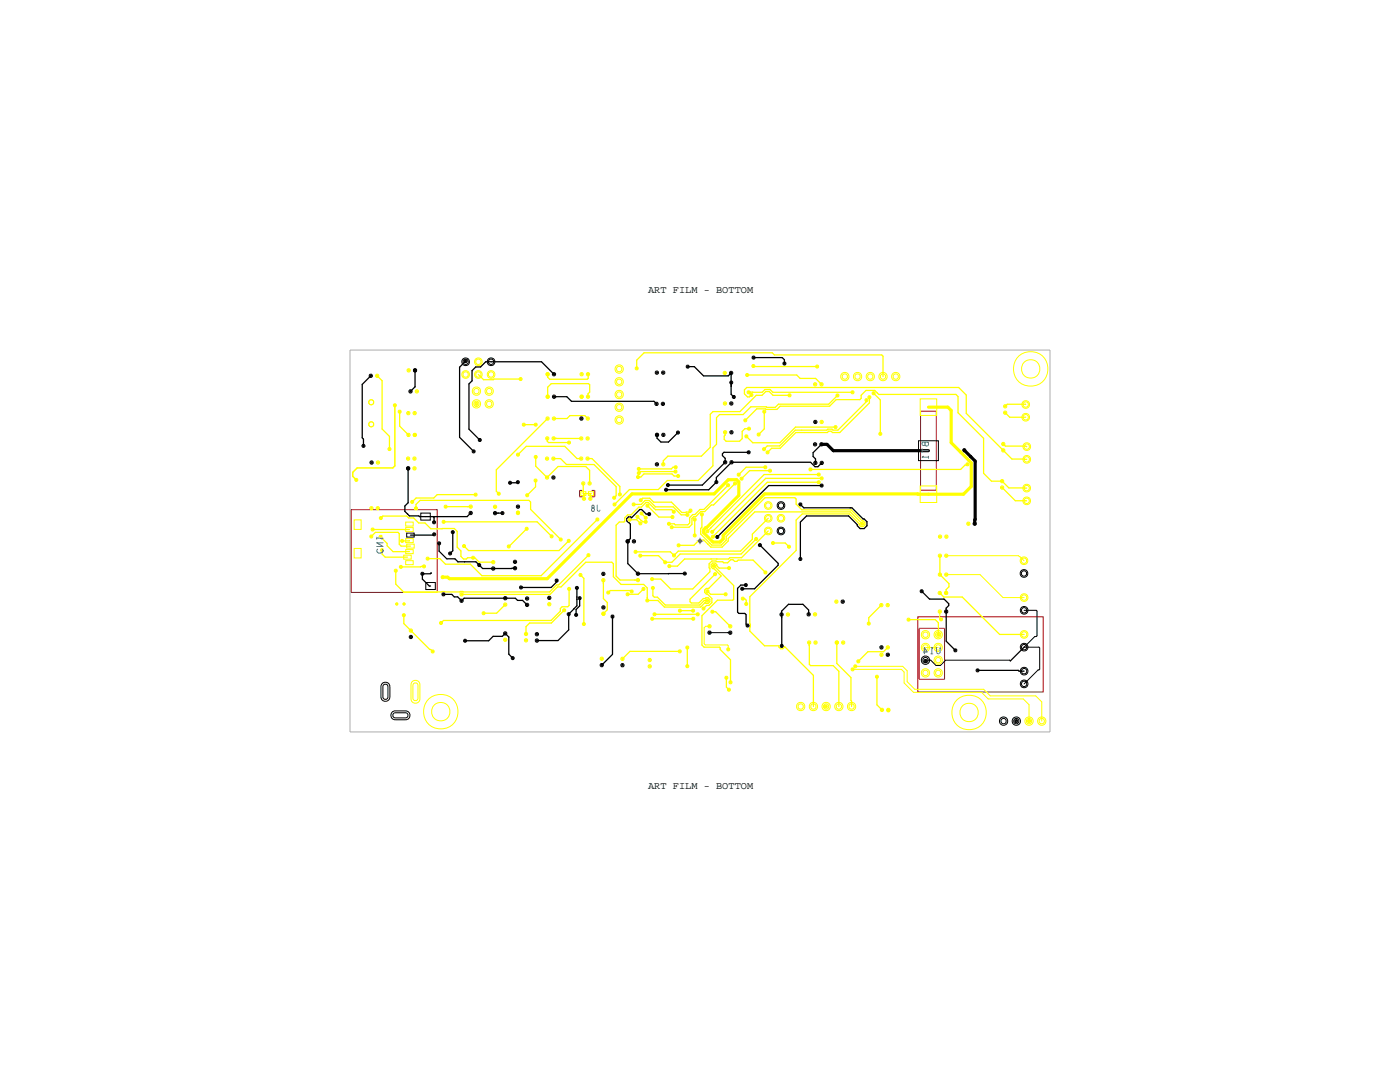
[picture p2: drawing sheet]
<svg xmlns="http://www.w3.org/2000/svg" width="279mm" height="216mm" viewBox="0 0 279 216" stroke-linecap="round" stroke-linejoin="round" font-family="sans-serif">
<defs><g id="words">
<g font-size="2.2" fill="#0097b7">
<text x="184" y="88.2" transform="rotate(90 184 88.2)">BT1</text>
<text x="119.9" y="100.8" transform="rotate(-180 119.9 100.8)">J8</text>
<text x="76.5" y="110.5" transform="rotate(-90 76.5 110.5)">CN1</text>
<text x="187.7" y="129.2" transform="rotate(-180 187.7 129.2)">U14</text>
</g>
<g font-size="2.1">
<text x="129.3" y="58.4">ART FILM - BOTTOM</text>
<text x="129.3" y="157.5">ART FILM - BOTTOM</text>
</g>
</g></defs>
<!-- layer: Board Outline -->
<path d="M69.8 69.8h139.7zM69.8 69.8v76.2zM209.5 69.8v76.2zM69.8 146h139.7z" fill="none" stroke="#acacac" stroke-width=".2"/>
<!-- layer: Components -->
<g fill="none" stroke="#a90512" stroke-width=".2">
<path d="M115.7 97.9h.6zM115.7 97.9v1.2zM115.7 99.1h.6zM118.1 97.9h.6zM118.1 99.1h.6zM118.7 97.9v1.2zM183.7 97.8h3.2zM183.7 82.1h3.2zM183.7 82.1v15.7zM186.9 82.1v15.7zM70.1 101.7h17.1v16.5h-17.1zM183.2 123.1h25v15h-25z"/>
<path d="M183.4 125.4h5.1zM183.4 125.4v10.1zM183.4 135.5h5.1zM188.5 125.4v10.1z"/>
</g>
<!-- layer: Nets -->
<g fill="none" stroke="#ff0" stroke-width=".2">
<path d="M75 74.8l.3-.1 .2 .1v.4l-.2 .1-.3-.1zM75.1 74.9l.2-.1 .1 .3h-.1zM81.3 73.7l.3-.1 .2 .1v.4l-.2 .1-.3-.1zM81.4 73.8l.2-.1 .1 .3-.1 .1zM82.9 77.9l.3-.1 .2 .1v.4l-.2 .1-.3-.1zM83.1 78l.1-.1 .1 .3h-.1zM103.7 75.4h.4v.4h-.4zM103.8 75.6l.1-.1 .1 .2-.1 .1zM109 74.4l.3-.1 .2 .1v.5l-.2 .1-.3-.1zM109.1 78.9l.2-.1 .3 .1v.5l-.3 .1-.2-.1zM109.1 74.5h.4v.4h-.4zM109.1 74.6l.2-.1 .1 .3h-.1z"/>
<path d="M109.2 74.6l.1-.1 .1 .2-.1 .1zM109.2 79.1l.1-.1 .1 .2-.1 .1zM115.8 74.4l.3-.1 .2 .1v.5l-.2 .1-.3-.1zM115.8 78.9l.3-.1 .2 .1v.5l-.2 .1-.3-.1zM115.9 79.1l.2-.1 .1 .2-.1 .1zM115.9 74.6l.2-.1 .1 .2-.1 .1zM117.1 78.9l.2-.1 .3 .1v.5l-.3 .1-.2-.1zM117.1 74.4l.2-.1 .3 .1v.5l-.3 .1-.2-.1zM117.2 79.1l.1-.1 .2 .2-.2 .1zM117.2 74.6l.1-.1 .2 .2-.2 .1zM126.8 73.3h.5v.4h-.5zM126.9 73.4l.2-.1 .1 .3-.1 .1z"/>
<path d="M144.4 74.2l.2-.1 .3 .1v.4l-.3 .1-.2-.1zM144.5 74.3h.1l.2 .2-.2 .1zM148.9 74.6h.4v.4h-.4zM149 74.7h.1l.2 .2-.2 .1zM149.2 78.1h.4v.4h-.4zM149.2 78.2l.2-.1 .1 .3h-.1zM149.7 78.6h.5v.4h-.5zM149.8 78.7l.2-.1 .1 .3-.1 .1zM150.1 72.8h.5v.4h-.5zM150.2 73l.1-.1 .2 .2-.2 .1zM157.3 78.7h.5v.4h-.5zM157.4 78.8l.2-.1 .1 .3h-.1z"/>
<path d="M162.4 76.5l.3-.1 .2 .1v.4l-.2 .1-.3-.1zM162.5 76.6l.2-.1 .1 .3h-.1zM162.9 72.9h.4v.4h-.4zM162.9 73.1l.2-.1 .1 .2-.1 .1zM163.7 76.5l.3-.1 .2 .1v.4l-.2 .1-.3-.1zM163.8 76.6l.2-.1 .1 .3h-.1zM166.9 78.7h.5v.4h-.5zM167 78.8l.1-.1 .2 .3-.2 .1zM169.9 78.1h.5v.4h-.5zM170 78.2l.1-.1 .2 .3h-.2zM172.7 79.6h.5v.5h-.5zM172.8 79.8l.1-.1 .2 .2-.2 .1z"/>
<path d="M173.3 79.1h.4v.4h-.4zM173.4 79.2l.1-.1 .2 .2-.2 .1zM174.1 78.3h.5v.4h-.5zM174.2 78.4l.1-.1 .2 .2-.2 .1zM183.6 79.6h3.3v3.3h-3.3zM70.9 95.5h.4v.5h-.4zM71 95.7l.1-.1 .2 .2-.2 .1zM75.2 92.1l.2-.1 .3 .1v.4l-.3 .1-.2-.1zM75.3 92.2l.1-.1 .2 .3h-.2zM77.5 89.4h.5v.4h-.5zM77.6 89.5l.1-.1 .2 .3-.2 .1zM78.6 80.7h.4v.4h-.4z"/>
<path d="M78.7 80.8l.1-.1 .2 .2-.2 .1zM79.5 81.9h.5v.5h-.5zM79.6 82.1l.2-.1 .1 .2-.1 .1zM81.2 91.3l.2-.1 .3 .1v.4l-.3 .1-.2-.1zM81.2 82.2l.3-.1 .2 .1v.5l-.2 .1-.3-.1zM81.3 86.6l.2-.1 .3 .1v.4l-.3 .1-.2-.1zM81.3 91.4h.1l.2 .2-.2 .1zM81.3 82.4l.2-.1 .1 .2-.1 .1zM81.4 86.7l.1-.1 .2 .3h-.2zM82 99.9h.5v.5h-.5zM82.5 91.3l.2-.1 .3 .1v.4l-.3 .1-.2-.1zM82.5 93.2l.2-.1 .3 .1v.5l-.3 .1-.2-.1z"/>
<path d="M82.5 82.2l.3-.1 .2 .1v.5l-.2 .1-.3-.1zM82.5 86.6h.5v.4h-.5zM82.6 91.4h.1l.2 .2-.2 .1zM82.6 93.4l.1-.1 .2 .2-.2 .1zM82.6 82.4l.2-.1 .1 .2-.1 .1zM82.6 86.7l.2-.1 .1 .3-.1 .1zM82.7 86.7l.1-.1 .1 .3h-.1zM94.7 98.5h.4v.4h-.4zM94.8 98.6l.1-.1 .2 .3-.2 .1zM94.9 80.4h.4v.4h-.4zM94.9 80.5l.2-.1 .1 .3-.1 .1zM99.3 98.3h.5v.4h-.5z"/>
<path d="M99.4 98.4l.1-.1 .2 .3-.2 .1zM103.1 90.5h.5v.4h-.5zM103.2 90.6h.2l.1 .2-.1 .1zM104.3 84.5h.5v.4h-.5zM104.4 84.7l.1-.1 .2 .2-.2 .1zM105 98.6h.4v.4h-.4zM105.1 98.7h.1l.2 .2-.2 .1zM106.7 95.7h.4v.4h-.4zM106.7 84.5h.4v.4h-.4zM106.7 91h.4v.4h-.4zM106.7 95.8l.2-.1 .1 .3h-.1zM106.8 84.7l.1-.1 .2 .2-.2 .1z"/>
<path d="M106.8 91.1l.1-.1 .2 .3h-.2zM108.9 91.3l.3-.1 .2 .1v.4l-.2 .1-.3-.1zM108.9 95.1l.3-.1 .2 .1v.4l-.2 .1-.3-.1zM109 87.3l.2-.2 .3 .2v.4l-.3 .1-.2-.1zM109 83.3l.3-.1 .2 .1v.4l-.2 .1-.3-.1zM109 91.4h.2l.1 .2-.1 .1zM109 95.2l.2-.1 .1 .3h-.1zM109.1 87.4l.1-.1 .2 .3h-.2zM109.1 83.4h.2l.1 .2-.1 .1zM110.2 91.3l.2-.1 .3 .1v.4l-.3 .1-.2-.1zM110.2 87.3l.3-.2 .2 .2v.4l-.2 .1-.3-.1zM110.3 83.3l.2-.1 .3 .1v.4l-.3 .1-.2-.1z"/>
<path d="M110.3 91.4h.1l.2 .2-.2 .1zM110.4 87.4l.1-.1 .1 .3h-.1zM110.4 83.4h.1l.2 .2-.2 .1zM113.3 88.1h.5v.4h-.5zM113.4 88.2l.2-.1 .1 .3-.1 .1zM115.7 91.3l.3-.1 .2 .1v.4l-.2 .1-.3-.1zM115.8 87.3l.2-.1 .2 .1v.4l-.2 .1-.2-.1zM115.9 91.4h.1l.1 .2-.1 .1zM115.9 87.4l.1-.1 .1 .3h-.1zM115.9 98.1h1v.8h-1zM116.2 96.2l.2-.1 .2 .1v.5l-.2 .1-.2-.1zM116.3 96.4l.1-.1 .1 .2-.1 .1z"/>
<path d="M116.3 99.3l.2-.1 .3 .1v.4l-.3 .1-.2-.1zM116.4 99.4h.1l.2 .2-.2 .1zM117 91.3l.3-.1 .2 .1v.4l-.2 .1-.3-.1zM117 87.3l.3-.1 .2 .1v.4l-.2 .1-.3-.1zM117.1 83.3l.2-.1 .3 .1v.4l-.3 .1-.2-.1zM117.1 91.4h.2l.1 .2-.1 .1zM117.1 87.4l.2-.1 .1 .3h-.1zM117.2 83.4h.1l.1 .2-.1 .1zM117.4 96.2l.3-.1 .2 .1v.5l-.2 .1-.3-.1zM117.4 98.1h1v.8h-1zM117.5 96.4l.2-.1 .1 .2-.1 .1zM117.6 99.3l.2-.1 .3 .1v.4l-.3 .1-.2-.1z"/>
<path d="M117.7 99.4h.1l.1 .2-.1 .1zM122.3 99.1h.5v.4h-.5zM122.4 99.2h.2l.1 .2-.1 .1zM123.5 98.4h.4v.5h-.4zM123.6 98.6l.1-.1 .2 .2-.2 .1zM127.1 95h.5v.4h-.5zM127.2 95.1l.1-.1 .2 .3-.2 .1zM127.3 93.4h.4v.4h-.4zM127.3 94.2h.4v.4h-.4zM127.3 93.5l.2-.1 .1 .2-.1 .1zM127.3 94.3l.2-.1 .1 .3-.1 .1zM127.6 99.6h.5v.4h-.5z"/>
<path d="M127.7 99.7l.2-.1 .1 .3-.1 .1zM132.1 92.4l.3-.1 .2 .1v.5l-.2 .1-.3-.1zM132.2 92.6l.2-.1 .1 .2-.1 .1zM134.6 93.9h.4v.4h-.4zM134.6 93h.5v.4h-.5zM134.7 94l.1-.1 .2 .3-.2 .1zM134.7 93.2l.1-.1 .2 .2-.2 .1zM135.1 94.8h.5v.4h-.5zM135.2 94.9l.1-.1 .2 .3-.2 .1zM144.4 80.3l.3-.1 .2 .1v.4l-.2 .1-.3-.1zM144.5 86l.2-.1 .3 .1v.5l-.3 .1-.2-.1zM144.5 80.4h.2l.1 .2-.1 .1z"/>
<path d="M144.6 86.2l.1-.1 .1 .2-.1 .1zM145.1 96.6h.4v.4h-.4zM145.2 96.7h.1l.2 .2-.2 .1zM146.5 96.3h.4v.4h-.4zM146.6 96.4l.1-.1 .1 .2-.1 .1zM147.2 94.5h.5v.4h-.5zM147.3 94.6l.1-.1 .2 .3-.2 .1zM147.8 95.3h.4v.4h-.4zM147.9 95.4l.1-.1 .1 .3-.1 .1zM148.5 83.7h.5v.4h-.5zM148.6 83.8l.1-.1 .2 .3h-.2zM148.7 86.9h.5v.4h-.5z"/>
<path d="M148.8 87l.2-.1 .1 .3h-.1zM149.3 85.3h.4v.5h-.4zM149.3 85.5l.2-.1 .1 .2-.1 .1zM151.2 86.5h.4v.4h-.4zM151.3 86.6l.1-.1 .1 .3-.1 .1zM152.2 89.4h.5v.4h-.5zM152.3 81.9h.5v.4h-.5zM152.3 89.5h.2l.1 .2-.1 .1zM152.4 82.1l.1-.1 .2 .2-.2 .1zM152.5 93h.5v.4h-.5zM152.6 93.2l.1-.1 .2 .2-.2 .1zM153 90.1h.4v.4h-.4z"/>
<path d="M153 90.2l.2-.1 .1 .2-.1 .1zM153.4 93.7h.5v.4h-.5zM153.5 93.8h.2l.1 .2-.1 .1zM161.5 93.5h.5v.4h-.5zM161.6 93.6l.1-.1 .2 .2-.2 .1zM163.2 96h.4v.4h-.4zM163.2 94.5h.4v.4h-.4zM163.3 96.1h.1l.1 .2-.1 .1zM163.3 94.6l.1-.1 .1 .3-.1 .1zM163.7 84l.3-.1 .2 .1v.4l-.2 .1-.3-.1zM163.8 95.2h.4v.5h-.4zM163.8 95.4l.2-.1 .1 .2-.1 .1z"/>
<path d="M163.8 84.1l.2-.1 .1 .3h-.1zM166.5 85h.5v.4h-.5zM166.6 85.1h.2l.1 .2-.1 .1zM175.5 86.4h.4v.4h-.4zM175.5 86.5l.2-.1 .1 .2-.1 .1zM183.6 97h3.3v3.3h-3.3zM192.9 92.4h.4v.5h-.4zM192.9 92.6l.2-.1 .1 .2-.1 .1zM199.7 95.8l.3-.1 .2 .1v.4l-.2 .1-.3-.1zM199.7 97.1l.3-.1 .2 .1v.4l-.2 .1-.3-.1zM199.9 95.9h.1l.1 .2-.1 .1zM199.9 97.2l.1-.1 .1 .3h-.1z"/>
<path d="M200 88.4l.2-.1 .3 .1v.4l-.3 .1-.2-.1zM200 89.6l.2-.1 .3 .1v.5l-.3 .1-.2-.1zM200.1 88.5l.1-.1 .2 .3h-.2zM200.1 89.8l.1-.1 .2 .2-.2 .1zM200.4 80.8l.2-.1 .3 .1v.5l-.3 .1-.2-.1zM200.4 82.1l.2-.1 .3 .1v.5l-.3 .1-.2-.1zM200.5 81l.1-.1 .1 .3h-.1zM200.5 82.3l.1-.1 .1 .2-.1 .1zM204.8 99.9h.1M204.8 99.9h.1zM70.7 109.4h1.4v1.9h-1.4zM70.7 103.7h1.4v1.9h-1.4z"/>
<path d="M73.9 106.8h.4v.5h-.4zM73.9 101.2l.2-.1 .3 .1v.4l-.3 .1-.2-.1zM74 107l.1-.1 .1 .2-.1 .1zM74 101.3h.1l.2 .2-.2 .1zM74.1 105.4h.5v.5h-.5zM74.2 105.6l.2-.1 .1 .2-.1 .1zM75.1 101.2l.3-.1 .2 .1v.4l-.2 .1-.3-.1zM75.3 101.3h.1l.1 .2-.1 .1zM75.8 103.2h.4v.4h-.4zM75.9 103.3l.1-.1 .1 .3h-.1zM78.8 113.7h.4v.4h-.4zM78.8 113.8l.2-.1 .1 .3h-.1z"/>
<path d="M79.8 112.9h.4v.4h-.4zM79.9 113h.1l.2 .2-.2 .1zM80 107.7h.5v.4h-.5zM80.1 107.9l.2-.1 .1 .2-.1 .1zM80.6 110.8h1.5v.8h-1.5zM81 104.2h1.5v.8h-1.5zM81 111.9h1.5v.8h-1.5zM81 109.7h1.5v.8h-1.5zM81 105.3h1.5v.8h-1.5zM81 107.5h1.5v.8h-1.5zM81.2 108.6h1.5v.8h-1.5zM82.1 100.1l.2-.1 .1 .2-.1 .1z"/>
<path d="M82.8 101.2h.4v.4h-.4zM82.9 101.3h.1l.2 .2-.2 .1zM84.4 112.8h.4v.4h-.4zM84.5 112.9h.1l.2 .2-.2 .1zM85.1 111.3h.5v.4h-.5zM85.2 111.4l.1-.1 .2 .2-.2 .1zM88.1 115h.5v.4h-.5zM88.2 115.1l.1-.1 .2 .2-.2 .1zM88.3 103.9h.5v.4h-.5zM88.4 104h.1l.2 .2-.2 .1zM88.7 100.9h.5v.4h-.5zM88.8 101l.1-.1 .2 .3-.2 .1z"/>
<path d="M91.9 118.4l.2-.1 .3 .1v.4l-.3 .1-.2-.1zM92 118.5h.1l.1 .2-.1 .1zM92.4 108.8h.4v.4h-.4zM92.5 108.9l.1-.1 .2 .2-.2 .1zM93.7 100.9l.2-.1 .3 .1v.4l-.3 .1-.2-.1zM93.8 101l.1-.1 .2 .3h-.2zM94.2 111.1h.4v.4h-.4zM94.3 111.2l.1-.1 .2 .3-.2 .1zM98.2 111.9l.2-.1 .3 .1v.5l-.3 .1-.2-.1zM98.3 112.1l.1-.1 .2 .2-.2 .1zM98.6 100.9l.2-.1 .2 .1v.5l-.2 .1-.2-.1zM98.7 101.1l.1-.1 .1 .2-.1 .1z"/>
<path d="M101.3 108.8h.5v.4h-.5zM101.4 109l.1-.1 .2 .2-.2 .1zM103.1 102.1l.3-.1 .2 .1v.5l-.2 .1-.3-.1zM103.1 102.1h.5v.4h-.5zM103.2 102.2l.2-.1 .1 .2-.1 .1zM103.2 102.3l.2-.1 .1 .2-.1 .1zM104.9 105.3h.4v.4h-.4zM105 105.4l.1-.1 .2 .3-.2 .1zM109.9 106.8h.4v.4h-.4zM109.9 106.9h.2l.1 .2-.1 .1zM111.7 107.4h.4v.5h-.4zM111.8 107.6l.1-.1 .2 .2-.2 .1z"/>
<path d="M113.3 107.7h.4v.4h-.4zM113.3 117.3h.5v.4h-.5zM113.4 107.8h.1l.2 .2-.2 .1zM113.4 117.4l.2-.1 .1 .3-.1 .1zM115.6 114.5h.5v.4h-.5zM115.7 114.6h.1l.2 .2-.2 .1zM117.2 110.6h.5v.4h-.5zM117.3 110.7l.1-.1 .2 .3h-.2zM119 103.4h.4v.5h-.4zM119.1 103.6l.1-.1 .2 .2-.2 .1zM120.2 115.6l.2-.2 .3 .2v.4l-.3 .1-.2-.1zM120.3 115.7l.1-.1 .1 .3h-.1z"/>
<path d="M121.2 118h.4v.4h-.4zM121.2 118.2l.2-.1 .1 .2-.1 .1zM122.4 100.5h.5v.4h-.5zM122.5 100.6l.1-.1 .2 .2-.2 .1zM125 118.4h.5v.4h-.5zM125.1 118.5l.2-.1 .1 .3h-.1zM125.4 103.5h.5v.4h-.5zM125.5 103.6l.1-.1 .2 .3-.2 .1zM125.8 117.8h.5v.4h-.5zM125.9 117.9h.2l.1 .2-.1 .1zM126.2 100.4h.5v.5h-.5zM126.3 100.6l.2-.1 .1 .2-.1 .1z"/>
<path d="M126.6 109.9h.5v.4h-.5zM126.7 110h.1l.2 .2-.2 .1zM127 102.9h.4v.4h-.4zM127.1 115.5l.2-.1 .3 .1v.5l-.3 .1-.2-.1zM127.1 103h.1l.2 .2-.2 .1zM127.2 115.7l.1-.1 .1 .2-.1 .1zM127.6 110.7h.4v.4h-.4zM127.6 104.2h.4v.4h-.4zM127.6 110.8l.2-.1 .1 .3h-.1zM127.7 104.3h.1l.1 .2-.1 .1zM127.8 102.2h.5v.5h-.5zM127.9 102.4l.1-.1 .2 .2-.2 .1z"/>
<path d="M128.2 117.3h.5v.4h-.5zM128.3 117.4h.1l.2 .2-.2 .1zM128.6 103.9h.5v.4h-.5zM128.6 103.1h.5v.4h-.5zM128.7 104h.2l.1 .2-.1 .1zM128.7 103.2l.2-.1 .1 .3-.1 .1zM128.9 119.6h.5v.4h-.5zM129 100.7h.4v.4h-.4zM129 119.7h.2l.1 .2-.1 .1zM129.1 100.8l.1-.1 .2 .3-.2 .1zM129.9 115.3h.5v.5h-.5zM130 115.5l.1-.1 .2 .2-.2 .1z"/>
<path d="M130.1 117.1h.4v.4h-.4zM130.1 117.2h.2l.1 .2-.1 .1zM132.5 112h.5v.4h-.5zM132.6 112.1l.1-.1 .2 .3-.2 .1zM133.3 104.3h.4v.4h-.4zM133.4 112.8h.4v.4h-.4zM133.4 104.4h.1l.1 .2-.1 .1zM133.4 112.9l.2-.1 .1 .2-.1 .1zM133.8 105h.5v.4h-.5zM133.9 105.1l.2-.1 .1 .3-.1 .1zM134 103h.4v.4h-.4zM134.1 103.1l.1-.1 .1 .3h-.1z"/>
<path d="M134.2 101.9h.5v.4h-.5zM134.3 110.6h.4v.4h-.4zM134.3 102l.2-.1 .1 .3-.1 .1zM134.4 110.7h.1l.2 .2-.2 .1zM135.2 108.6h.5v.4h-.5zM135.3 108.7l.1-.1 .2 .3-.2 .1zM137 102.5h.4v.4h-.4zM137 102.7l.2-.1 .1 .2-.1 .1zM137.6 101.7h.4v.4h-.4zM137.7 101.8l.1-.1 .2 .3h-.2zM138.4 106.6h.5v.5h-.5zM138.4 103.5h.5v.4h-.5z"/>
<path d="M138.5 106.8l.1-.1 .2 .2-.2 .1zM138.5 103.6l.1-.1 .2 .2-.2 .1zM139.9 102.4h.4v.5h-.4zM139.9 102.6l.2-.1 .1 .2-.1 .1zM140.9 119.6h.4v.4h-.4zM141 105.8h.4v.4h-.4zM141 119.8l.1-.1 .2 .2-.2 .1zM141 117.8h.4v.4h-.4zM141 105.9l.2-.1 .1 .3-.1 .1zM141 117.9l.2-.1 .1 .3h-.1zM141.9 105.9h.5v.4h-.5zM142 106h.1l.2 .2-.2 .1z"/>
<path d="M142 106.9h.5v.4h-.5zM142.1 107l.2-.1 .1 .3-.1 .1zM142.3 112.7h.4v.4h-.4zM142.3 112.8l.2-.1 .1 .3-.1 .1zM142.5 114.4h.4v.4h-.4zM142.6 114.5l.1-.1 .2 .2-.2 .1zM144.6 118.4h.4v.4h-.4zM144.7 118.5l.1-.1 .2 .3h-.2zM145.3 113.1h.4v.5h-.4zM145.3 113.3l.2-.1 .1 .2-.1 .1zM148 119.2h.5v.5h-.5zM148.1 119.4l.1-.1 .2 .2-.2 .1z"/>
<path d="M150.7 107.3h.4v.5h-.4zM150.8 107.5l.1-.1 .2 .2-.2 .1zM152.5 114h.5v.4h-.5zM152.6 114.1h.2l.1 .2-.1 .1zM154 108.1h.5v.5h-.5zM154.1 108.3l.2-.1 .1 .2-.1 .1zM157.2 108.9h.5v.4h-.5zM157.3 109l.2-.1 .1 .3-.1 .1zM166.7 119.8l.2-.1 .3 .1v.5l-.3 .1-.2-.1zM166.8 120l.1-.1 .2 .2-.2 .1zM171.8 104.3h.5v.4h-.5zM171.9 104.4l.2-.1 .1 .3-.1 .1z"/>
<path d="M187.3 118.1l.2-.1 .3 .1v.4l-.3 .1-.2-.1zM187.3 114.4l.3-.1 .2 .1v.5l-.2 .1-.3-.1zM187.3 110.7l.3-.1 .2 .1v.4l-.2 .1-.3-.1zM187.4 106.9l.2-.2 .3 .2v.4l-.3 .1-.2-.1zM187.4 118.2h.1l.2 .2-.2 .1zM187.4 114.6l.2-.1 .1 .2-.1 .1zM187.4 110.8l.2-.1 .1 .3h-.1zM187.5 107l.1-.1 .1 .3h-.1zM188.6 118.1l.2-.1 .3 .1v.4l-.3 .1-.2-.1zM188.6 114.4l.2-.1 .3 .1v.5l-.3 .1-.2-.1zM188.6 110.7l.2-.1 .3 .1v.4l-.3 .1-.2-.1zM188.6 106.9l.3-.2 .2 .2v.4l-.2 .1-.3-.1z"/>
<path d="M188.7 118.2h.1l.2 .2-.2 .1zM188.7 114.6l.1-.1 .2 .2-.2 .1zM188.7 110.8l.1-.1 .2 .3h-.2zM188.7 107l.2-.1 .1 .3h-.1zM188.8 114.7h6.8zM188.8 110.9h14.5zM193 104.3l.3-.1 .2 .1v.4l-.2 .1-.3-.1zM193.1 104.4l.2-.1 .1 .3-.1 .1zM195.6 114.7l4.6 4.5zM200.2 119.2h4.2zM203.3 110.9l.1 .2zM203.4 111.1h.1"/>
<path d="M203.5 111.1l.9 .8zM79 120.4h.4v.3h-.4zM79 120.4l.2-.1 .1 .3-.1 .1zM80.4 122.5h.4v.5h-.4zM80.4 122.7l.2-.1 .1 .2-.1 .1zM80.5 120.4h.3v.3h-.3zM80.5 120.4l.1-.1 .2 .3-.2 .1zM81.7 125.6l.3-.1 .2 .1v.5l-.2 .1-.3-.1zM81.9 125.8l.1-.1 .1 .2-.1 .1zM82.4 135.9a.9 .9 0 0 1 1.4 .7v2.8a.89 .89 0 0 1-.9 .9 .89 .89 0 0 1-.9-.9v-2.8l.1-.4zM82.5 136.4l.6-.1 .2 .1 .1 .4v2.5l-.1 .3-.2 .2-.6-.2-.1-.3zM86.1 129.8h.5v.4h-.5z"/>
<path d="M86.2 129.9l.2-.1 .1 .3-.1 .1zM87.8 124.1h.4v.4h-.4zM87.9 124.2l.1-.1 .2 .3-.2 .1zM96.3 122.1h.4v.5h-.4zM96.4 122.3l.1-.1 .2 .2-.2 .1zM100.6 127.4l.2-.1 .3 .1v.5l-.3 .1-.2-.1zM100.6 120.4l.2-.1 .3 .1v.5l-.3 .1-.2-.1zM100.7 127.6l.1-.1 .2 .2-.2 .1zM100.7 120.6l.1-.1 .2 .2-.2 .1zM104.7 127.5l.3-.1 .2 .1v.5l-.2 .1-.3-.1zM104.7 126.3l.3-.1 .2 .1v.4l-.2 .1-.3-.1zM104.8 127.7l.2-.1 .1 .2-.1 .1z"/>
<path d="M104.8 126.4l.2-.1 .1 .3-.1 .1zM109.4 120.3l.2-.1 .3 .1v.5l-.3 .1-.2-.1zM109.5 120.5l.1-.1 .2 .2-.2 .1zM112.4 121.6h.4v.4h-.4zM112.4 121.7l.2-.1 .1 .2-.1 .1zM116.3 124.3h.5v.4h-.5zM116.4 124.4h.1l.2 .2-.2 .1zM119.8 131.2l.3-.1 .2 .1v.5l-.2 .1-.3-.1zM120 131.4l.1-.1 .1 .2-.1 .1zM120.2 122.2l.2-.1 .3 .1v.5l-.3 .1-.2-.1zM120.2 122.2h.5v.5h-.5zM120.3 122.4l.1-.1 .2 .2-.2 .1z"/>
<path d="M124 131.2l.2-.1 .3 .1v.5l-.3 .1-.2-.1zM124.1 131.4l.1-.1 .2 .2-.2 .1zM129.4 132.7l.3-.1 .2 .1v.5l-.2 .1-.3-.1zM129.4 131.5l.3-.1 .2 .1v.4l-.2 .1-.3-.1zM129.5 132.9l.2-.1 .1 .2-.1 .1zM129.5 131.6l.2-.1 .1 .3-.1 .1zM129.9 123.3h.5v.4h-.5zM130 123.4l.2-.1 .1 .3h-.1zM130.4 122.4h.4v.4h-.4zM130.5 122.5l.1-.1 .2 .3h-.2zM135.4 129.8h.5v.4h-.5zM135.5 121.6h.4v.5h-.4z"/>
<path d="M135.5 129.9l.2-.1 .1 .3h-.1zM135.5 121.8l.2-.1 .1 .2-.1 .1zM136.9 129h.5v.4h-.5zM136.9 132.7h.5v.4h-.5zM137 129.1l.2-.1 .1 .3-.1 .1zM137 132.9l.2-.1 .1 .2-.1 .1zM138.1 121.6h.5v.5h-.5zM138.1 123.3h.5v.4h-.5zM138.2 121.8l.1-.1 .2 .2-.2 .1zM138.2 123.4l.2-.1 .1 .3h-.1zM139 122.4h.5v.4h-.5zM139.1 122.5l.1-.1 .2 .3h-.2z"/>
<path d="M140.2 121.2h.4v.4h-.4zM140.3 121.3h.1l.1 .2-.1 .1zM140.5 128.5l.3 .2zM140.5 125.3v3.2zM140.8 128.7h4.4zM140.8 125h.8zM140.8 125l-.3 .3zM141.4 124.7l.2-.1 .2 .1v.5l-.2 .1-.2-.1zM141.5 124.9l.1-.1 .1 .2-.1 .1zM141.9 121.9h.5v.4h-.5zM142 122l.2-.1 .1 .2-.1 .1zM144.7 135h.5v.4h-.5z"/>
<path d="M144.8 135.2l.2-.1 .1 .2-.1 .1zM145.1 129.4h.5v.4h-.5zM145.2 128.7l.1 .1zM145.2 129.5l.1-.1 .2 .3h-.2zM145.2 137.4h.5v.4h-.5zM145.3 137.5h.2l.1 .2-.1 .1zM145.3 128.8v.8zM145.5 124.7l.2-.1 .3 .1v.5l-.3 .1-.2-.1zM145.6 135.9h.4v.5h-.4zM145.6 124.9l.1-.1 .2 .2-.2 .1zM145.6 136.1l.2-.1 .1 .2-.1 .1zM148.7 120.3h.5v.4h-.5z"/>
<path d="M148.8 120.4l.1-.1 .2 .3-.2 .1zM157 122.4l.3-.1 .2 .1v.4l-.2 .1-.3-.1zM157.1 122.5h.2l.1 .2-.1 .1zM161.2 128l.3-.1 .2 .1v.4l-.2 .1-.3-.1zM161.4 128.1h.1l.1 .2-.1 .1zM162.4 122.4l.3-.1 .2 .1v.4l-.2 .1-.3-.1zM162.5 128l.3-.1 .2 .1v.4l-.2 .1-.3-.1zM162.5 122.5l.2-.1 .1 .3h-.1zM162.6 128.1h.2l.1 .2-.1 .1zM166.8 128l.2-.1 .3 .1v.4l-.3 .1-.2-.1zM166.8 128h.4v.4h-.4zM166.9 128.1l.1-.1 .2 .3-.2 .1z"/>
<path d="M166.9 128.1h.1l.1 .2-.1 .1zM168 128l.3-.1 .2 .1v.4l-.2 .1-.3-.1zM168.1 128.1h.2l.1 .2-.1 .1zM169.9 133.4h.5v.4h-.5zM170 133.5l.2-.1 .1 .2-.1 .1zM170.2 133.6h9.7zM170.5 132.7h.4v.5h-.4zM170.5 132.9l.2-.1 .1 .2-.1 .1zM170.7 133h9.4zM171.1 131.7h.4v.5h-.4zM171.1 131.9l.2-.1 .1 .2-.1 .1zM173.2 124.2h.4v.4h-.4z"/>
<path d="M173.2 124.3h.2l.1 .2-.1 .1zM174.8 134.8h.4v.4h-.4zM174.9 135l.1-.1 .2 .2-.2 .1zM175.6 120.5l.3-.1 .2 .1v.5l-.2 .1-.3-.1zM175.7 130.4l.2-.1 .3 .1v.5l-.3 .1-.2-.1zM175.8 120.7l.1-.1 .1 .2-.1 .1zM175.8 130.6l.1-.1 .1 .2-.1 .1zM176.9 120.5l.3-.1 .2 .1v.5l-.2 .1-.3-.1zM176.9 129l.3-.2 .2 .2v.4l-.2 .1-.3-.1zM177 120.7l.2-.1 .1 .2-.1 .1zM177 129.1l.2-.1 .1 .3h-.1zM179.9 133.6l.5 .5z"/>
<path d="M180.1 133l.9 .9zM180.4 136.3l1.9 1.9zM180.4 134.1v2.2zM181 136l1.6 1.5zM181 133.9v2.1zM181.1 123.4h.4v.5h-.4zM181.2 123.6l.1-.1 .2 .2-.2 .1zM182.3 138.2h13.6zM182.6 137.5h13.7zM187 126.4h.5v.5h-.5zM187.1 126.6l.2-.1 .1 .2-.1 .1zM187.3 121.8l.3-.1 .2 .1v.5l-.2 .1-.3-.1z"/>
<path d="M187.4 122l.2-.1 .1 .2-.1 .1zM187.6 123.3l.2 .3zM187.6 122v1.3zM187.6 123.4h.4v.4h-.4zM187.7 123.5l.1-.1 .2 .3h-.2zM195.9 138.2l1.3 1.3zM196.3 137.5l1.3 1.4zM197.2 139.5h7zM197.6 138.9h9.1zM204.2 139.5l1.2 1.1zM206.7 138.9l1.2 1.2zM164.6 140.8h.4v.4h-.4z"/>
<path d="M164.7 140.9l.1-.1 .2 .3h-.2zM175.8 141.4l.2-.1 .3 .1v.5l-.3 .1-.2-.1zM175.9 141.6l.1-.1 .2 .2-.2 .1zM177 141.4l.3-.1 .2 .1v.5l-.2 .1-.3-.1zM177.1 141.5h.4v.5h-.4zM177.1 141.7l.2-.1 .1 .2-.1 .1zM177.2 141.6l.1-.1 .1 .2-.1 .1zM205.1 143.7h.5v.4h-.5zM205.2 143.8l.2-.1 .1 .3-.1 .1zM205.4 140.6v3.3zM207.9 140.1v3.8z"/>
<circle cx="92.9" cy="74.7" r=".54"/>
<circle cx="92.9" cy="74.7" r=".77"/>
<circle cx="95.1" cy="78.1" r=".54"/>
<circle cx="95.1" cy="78.1" r=".83"/>
<circle cx="95.5" cy="72.2" r=".54"/>
<circle cx="95.5" cy="74.7" r=".54"/>
<circle cx="95.5" cy="74.7" r=".77"/>
<circle cx="95.5" cy="72.2" r=".77"/>
<circle cx="97.6" cy="78.1" r=".54"/>
<circle cx="97.6" cy="78.1" r=".83"/>
<circle cx="98" cy="74.7" r=".54"/>
<circle cx="98" cy="74.7" r=".77"/>
<circle cx="123.6" cy="76.2" r=".54"/>
<circle cx="123.6" cy="73.6" r=".54"/>
<circle cx="123.6" cy="78.7" r=".54"/>
<circle cx="123.6" cy="76.2" r=".83"/>
<circle cx="123.6" cy="78.7" r=".83"/>
<circle cx="123.6" cy="73.6" r=".83"/>
<circle cx="168.6" cy="75.1" r=".54"/>
<circle cx="168.6" cy="75.1" r=".83"/>
<circle cx="171.1" cy="75.1" r=".54"/>
<circle cx="171.1" cy="75.1" r=".83"/>
<circle cx="173.7" cy="75.1" r=".54"/>
<circle cx="173.7" cy="75.1" r=".83"/>
<circle cx="176.2" cy="75.1" r=".54"/>
<circle cx="176.2" cy="75.1" r=".83"/>
<circle cx="178.8" cy="75.1" r=".54"/>
<circle cx="178.8" cy="75.1" r=".83"/>
<circle cx="205.7" cy="73.6" r="3.5"/>
<circle cx="205.7" cy="73.6" r="1.84"/>
<circle cx="74.1" cy="84.7" r=".5"/>
<circle cx="74.1" cy="80.3" r=".5"/>
<circle cx="95.1" cy="80.6" r=".54"/>
<circle cx="95.1" cy="80.6" r=".83"/>
<circle cx="97.6" cy="80.6" r=".54"/>
<circle cx="97.6" cy="80.6" r=".83"/>
<circle cx="123.6" cy="83.8" r=".54"/>
<circle cx="123.6" cy="81.3" r=".54"/>
<circle cx="123.6" cy="81.3" r=".83"/>
<circle cx="123.6" cy="83.8" r=".83"/>
<circle cx="204.7" cy="83.3" r=".54"/>
<circle cx="204.7" cy="80.7" r=".54"/>
<circle cx="204.7" cy="80.7" r=".77"/>
<circle cx="204.7" cy="83.3" r=".77"/>
<circle cx="204.9" cy="97.4" r=".54"/>
<circle cx="204.9" cy="99.9" r=".54"/>
<circle cx="204.9" cy="99.9" r=".77"/>
<circle cx="204.9" cy="97.4" r=".77"/>
<circle cx="204.9" cy="89.1" r=".54"/>
<circle cx="204.9" cy="91.7" r=".54"/>
<circle cx="204.9" cy="89.1" r=".77"/>
<circle cx="204.9" cy="91.7" r=".77"/>
<circle cx="153.3" cy="100.9" r=".54"/>
<circle cx="153.3" cy="103.4" r=".54"/>
<circle cx="153.3" cy="106" r=".54"/>
<circle cx="153.3" cy="106" r=".77"/>
<circle cx="153.3" cy="103.4" r=".77"/>
<circle cx="153.3" cy="100.9" r=".77"/>
<circle cx="155.9" cy="103.4" r=".54"/>
<circle cx="155.9" cy="103.4" r=".77"/>
<circle cx="204.4" cy="111.9" r=".54"/>
<circle cx="204.4" cy="111.9" r=".77"/>
<circle cx="204.4" cy="119.2" r=".54"/>
<circle cx="204.4" cy="119.2" r=".77"/>
<circle cx="184.7" cy="126.7" r=".54"/>
<circle cx="184.7" cy="134.3" r=".54"/>
<circle cx="184.7" cy="126.7" r=".83"/>
<circle cx="184.7" cy="129.2" r=".83"/>
<circle cx="184.7" cy="134.3" r=".83"/>
<circle cx="187.2" cy="126.7" r=".54"/>
<circle cx="187.2" cy="134.3" r=".54"/>
<circle cx="187.2" cy="131.7" r=".54"/>
<circle cx="187.2" cy="134.3" r=".83"/>
<circle cx="187.2" cy="126.7" r=".83"/>
<circle cx="187.2" cy="131.7" r=".83"/>
<circle cx="187.2" cy="129.2" r=".83"/>
<circle cx="204.4" cy="126.6" r=".54"/>
<circle cx="204.4" cy="126.6" r=".77"/>
<circle cx="88" cy="142" r="3.5"/>
<circle cx="88" cy="142" r="1.84"/>
<circle cx="159.8" cy="141" r=".54"/>
<circle cx="159.8" cy="141" r=".83"/>
<circle cx="162.3" cy="141" r=".54"/>
<circle cx="162.3" cy="141" r=".83"/>
<circle cx="164.9" cy="141" r=".54"/>
<circle cx="164.9" cy="141" r=".83"/>
<circle cx="167.4" cy="141" r=".54"/>
<circle cx="167.4" cy="141" r=".83"/>
<circle cx="169.9" cy="141" r=".54"/>
<circle cx="170" cy="141" r=".83"/>
<circle cx="193.4" cy="142.2" r="3.5"/>
<circle cx="193.4" cy="142.2" r="1.84"/>
<circle cx="205.4" cy="143.9" r=".54"/>
<circle cx="205.4" cy="143.9" r=".83"/>
<circle cx="207.9" cy="143.9" r=".54"/>
<circle cx="207.9" cy="143.9" r=".83"/>
</g>
<g fill="none" stroke="#ff0" stroke-width=".25">
<path d="M75.3 75l1 1zM76.3 76v9.6zM95.5 74.7l1 1.1zM96.5 75.8h1.9zM98.6 75.6h5.3zM98.6 75.6l-.2 .2zM109.3 75.3l.4 .4zM109.3 74.7v.6zM109.3 77.3v1.9zM109.7 75.7h7.5zM110 76.6h7.5zM110 76.6l-.7 .7z"/>
<path d="M117.3 78.6l.4-.4zM117.3 78.6v.6zM117.3 74.7h.1M117.4 75.5l-.2 .2zM117.4 74.7v.8zM117.5 76.6l.2 .2zM117.7 76.8v1.4zM127.1 71.9l1.4-1.5zM127.1 71.9v1.6zM128.5 70.4h25.6zM148.6 77.8l.4-.5zM148.6 77.8v.8z"/>
<path d="M148.6 78.6l.6 .6zM149 77.3h42.3zM149.1 74.8h9.9zM149.2 79.2h.4zM149.4 78.3h.3zM149.7 78.2h.1M149.7 78.2h.5zM150 78.8l-.4 .4zM150.2 78.3h.1M150.2 78.3h1.9zM150.3 73l.2 .1zM150.5 73.1h12.6z"/>
<path d="M150.9 78.9h1.2zM152.7 77.7h1zM152.7 77.7l-.6 .6zM152.8 78.1h.7zM152.8 78.1l-.7 .8zM153.5 78.1l.8 .8zM153.7 77.7l.5 .6zM154.1 70.4l.4 .4zM154.2 78.3h15.9zM154.3 78.9h3.3zM154.5 70.8h21.5zM159 74.8l.7 .7z"/>
<path d="M159.7 75.5h3.1zM162.8 75.5l1.2 1.2zM166.9 79.7h4.7zM166.9 79.7l-1.3 1.4zM167.1 78.9l-1.7 1.8zM171.9 79.5l-.3 .2zM171.9 78.9v.6zM172.8 77.9h1.8zM172.8 77.9l-.9 1zM172.9 79.8v.3zM173.5 79.3v1.1zM174.3 78.5l1.4 1.3z"/>
<path d="M174.6 77.9l.5 .6zM175.1 78.5h.1M175.1 78.5l.3 .2zM175.4 78.7h15.4zM175.7 79.8v6.8zM176 70.8l.2 .3zM176.2 71.1v4zM190.8 78.7l.4 .4zM191.2 79.1v3.3zM191.3 77.3l1.5 1.5zM192.8 78.8v3.7zM76.3 85.6l1.4 1.5z"/>
<path d="M77.7 87.1v2.5zM79.8 85l1.7 1.8zM79.8 82.1v2.9zM82.8 86.8h.1M83 99.4h3.6zM83.8 99.8h21.8zM83.8 99.8l-.8 .9zM86.6 99.4l.6-.7zM87.2 98.7h7.7zM99 98l.5 .5zM99 93.7l10.3-10.2zM99 93.7v4.3z"/>
<path d="M103.4 90.7l1.6-1.6zM104.5 84.7h2.4zM105 89.1h7.7zM105.6 99.8l.3 .4zM106.9 97.1l-1.7 1.7zM106.9 95.9v1.2zM106.9 93l2.3 2.3zM106.9 91.2v1.8zM109.2 88.1l.3 .2zM109.2 87.5v.6zM109.5 88.3h4.1zM110.4 91.5h1.5z"/>
<path d="M110.5 87.5h.6zM110.5 83.5h2.7zM111.1 87.5h.1M111.1 87.5h4.9zM111.4 93.1l-2.2 2.2zM111.4 93.1h5.5zM111.9 91.5l1.1 1.2zM112.7 89.1l2.5 2.4zM113 92.7h4.1zM113.7 82.9l-.5 .6zM113.7 82.9h3zM115.2 91.5h.8z"/>
<path d="M116.4 97.8h.1M116.4 96.5v1.3zM116.4 97.9v.6zM116.4 98.5h1.5zM116.7 82.9l.6 .6zM116.9 93.1l.8 .8zM117.1 92.7h.1M117.1 92.7h1.4zM117.3 91.5h.8zM117.7 93.9v2.6zM118.1 91.5l5.6 5.6zM118.5 92.7l4.5 4.4z"/>
<path d="M122.6 99.3l.4-.4zM123 97.1v1.8zM123.7 97.1v1.6zM125.6 97.7h5.8zM125.6 97.7l-3 3zM127.3 95.2h.6zM127.5 93.6h6.5zM127.6 94.4h.1M127.9 94.1l-.3 .3zM127.9 94.1h6.9zM128.3 99.4l-.4 .4zM128.3 99.4h1.4z"/>
<path d="M128.5 94.6l-.6 .6zM128.5 94.6h5.6zM128.7 99.9h.8zM129.5 99.9l1.3 1.2zM129.7 99.4l.8 .8zM132.4 91.9v.8zM133.2 95.9h6.1zM133.2 95.9l-1.8 1.8zM133.3 91l-.9 .9zM133.3 91h6.7zM134 93.6l.3-.4zM134.1 94.6l.4 .4z"/>
<path d="M134.3 93.2h.5zM134.5 95h.8zM141.7 89.3l-1.7 1.7zM141.7 82.7v6.6zM142.3 89.4l.7-.7zM142.3 92.9l-3 3zM142.3 89.4v3.5zM142.3 82.1h5.4zM142.3 82.1l-.6 .6zM143 83.3v5.4zM143.6 82.7h4.7zM143.6 82.7l-.6 .6z"/>
<path d="M144.5 87.7l.4 .3zM144.5 87v.7zM144.7 86.8l-.2 .2zM144.7 86.3v.5zM144.9 88h2.7zM145.3 96.8l-4.8 4.9zM146.7 96.5l-4.3 4.3zM147.6 88l.5-.5zM147.7 82.1l3.2-3.2zM148.1 86.1l.6-.6zM148.1 86.1v1.4zM148.7 85.5h.8z"/>
<path d="M148.9 93.2l-1.5 1.5zM148.9 93.2h3.8zM149 87.1l1.2 1.2zM149.6 93.9h4.1zM149.6 93.9l-1.6 1.6zM149.9 81.2l-1.6 1.5zM149.9 81.2h3zM150.2 88.3h5.4zM151 81.6h1.8zM151 81.6l-2.3 2.3zM152.5 89.6l.6-.6zM152.5 94.7h10.9z"/>
<path d="M152.5 85.6l-1.1 1.1zM152.5 82.1v3.5zM152.7 99.3h5.9zM152.7 99.3l-7.8 7.8zM152.8 81.6l.1 .1zM152.8 95.4l-10.3 10.3zM152.8 95.4h11.2zM152.9 81.7h2.2zM152.9 81.2l.1 .1zM153 81.3h1.7zM153.1 89h2.5zM153.1 96.2h10.3z"/>
<path d="M154 89.4h1.7zM154 89.4l-.8 .9zM155.4 80.7l-.7 .6zM155.4 80.7h10zM155.6 89l3.1-3.2zM155.7 81.1l-.6 .6zM155.7 81.1h9.9zM158.6 99.3l.3 .3zM158.7 85.8h1.3zM158.8 85.2h8zM158.8 85.2l-3.2 3.1zM158.8 86.3h.3z"/>
<path d="M158.8 86.3l-3.1 3.1zM158.9 99.6v1zM159.1 86.3h1.5zM160 85.8h5zM160.6 86.3h4.5zM161.7 93.7h30zM165 85.8l.2-.2zM165.1 86.3l.3-.3zM165.2 85.6h.8zM165.4 86h.5zM165.9 86l.2 .3zM166 85.6l.2 .2z"/>
<path d="M166.1 86.3h1.5zM166.2 85.8h1zM167.2 85.8l5.7-5.7zM173.5 80.4l-5.9 5.9zM191.2 82.4l5.1 5.1zM191.7 93.7l.9-.9zM192.6 92.8h.3zM192.8 82.5l7.4 7.4zM192.9 92.8l.2-.2zM196.3 94.4l1.6 1.6zM196.3 87.5v6.9zM197.9 96h2.1z"/>
<path d="M200 96l1.3 1.4zM200 97.3l2.6 2.6zM200.2 89.9l1.8 1.7zM200.2 88.6l.4 .4zM200.6 82.3l.9 1zM200.6 89h4.1zM201 80.7l-.4 .4zM201 80.7h3.7zM201.3 97.4h3.2zM201.5 83.3h3.2zM202 91.6h2.4zM202.6 99.9h2.1z"/>
<path d="M204.5 91.7h.1M204.5 97.4h.1M204.5 91.7h.4zM204.5 97.4h.4zM204.7 80.7h.1M204.7 89l.1 .1zM204.8 89.1h.1zM74.1 107l.8-.8zM74.4 105.7h6.3zM74.9 106.2h4.5zM75.9 107.1l1.4 1.3zM76 103.4l.4-.4z"/>
<path d="M76.2 110.5l.7 .7zM76.4 103h4.8zM76.9 111.2h4.4zM77.3 108.9l1.1 1.2zM77.3 108.4v.5zM78.4 110.1h3.3zM79 116.6l1.5 1.5zM79 113.9v2.7zM79.4 106.2l.3 .3zM79.7 108.6l.4 .4zM79.7 106.5v2.1zM80 113.1h4z"/>
<path d="M80.1 109h1.8zM80.3 107.9h1.4zM80.5 118.1h7.7zM80.7 105.7h.1M80.7 105.7h1zM81.2 103l.3 .3zM81.5 103.3h1.1zM81.7 107.9h.1M82.3 100.2l.7-.8zM82.5 103.3l1.1 1.1zM83 100.7v.7zM83.6 104.4h1.2z"/>
<path d="M84.1 113h.5zM84.1 113l-.1 .1zM84.8 104.4l1.2 1.1zM85.3 111.5h2.5zM86 105.5h2.2zM87.8 111.5l1.1 1.1zM88.2 118.1l.1-.1zM88.2 105.5h.1M88.3 118h.4zM88.3 105.5h2.4zM88.5 104.1h18.7zM88.7 118l.1 .1z"/>
<path d="M88.8 118.1h3zM88.9 112.6h5zM88.9 101.1h4.5zM90.7 105.5l.5 .5zM91.2 109.2l.8 .7zM91.2 106v3.2zM91.8 118.1l.1-.1zM91.9 118h.5zM92 111l.5 .5zM92 109.9v1.1zM92.1 118.6h17.7zM92.4 118l.1 .1z"/>
<path d="M92.5 118.1h17.2zM92.5 111.5h.6zM92.6 109l.9 .9zM93.1 111.5l.2-.2zM93.3 111.3h1.1zM93.4 101.1h.1M93.4 101.1h.5zM93.5 109.9h18.1zM93.9 112.6l2.3 2.3zM94.4 111.3h.3zM94.7 111.3l.9 .9zM95.6 112.2h2.8z"/>
<path d="M96.2 114.9h11.8zM101.6 109h.1M103.4 102.4h.1M105.1 105.5l-3.5 3.5zM105.9 101.6l6 6.1zM105.9 100.2v1.4zM107.2 104.1l2.9 2.9zM109.7 118.1l1.4-1.4zM111.1 116.7h.4zM111.3 117.1l-1.5 1.5zM111.3 117.1h.7zM111.5 116.7l5.9-5.9z"/>
<path d="M111.6 109.9l1.9-2zM113.6 117.5v3.3zM115.8 114.7l.7 .7zM116.5 115.4v9.1zM116.9 112.2h5.2zM116.9 112.2l-4.9 4.9zM119.2 103.7l-11.2 11.2zM120.4 116.4h.1M120.4 115.8v.6zM120.4 119.4l.8 .8zM120.4 116.4v3zM121.8 117.8l-.4 .4z"/>
<path d="M121.8 117.8h4.1zM122.1 112.2l.3 .3zM122.4 112.5v2.6zM122.4 115.1l1.6 1.5zM123 104.8l.6-.6zM123 104.8v10.1zM123 114.9l.7 .8zM123.6 104.2h.9zM123.7 115.7h3zM124 116.6h4.5zM124.5 104.2l.2-.2zM124.7 103.3l.5-.6z"/>
<path d="M124.7 103.3v.7zM125.2 102.7h.7zM125.3 118.6h2.1zM125.6 103.7h1.5zM125.9 117.8l.2 .2zM125.9 102.7l1.6-1.5zM126.5 100.6h1.5zM126.7 115.7h.1M126.7 115.7h.6zM126.8 110.1h7zM127.1 103.7l.7 .7zM127.2 103.1l.8 .8z"/>
<path d="M127.4 118.6l1-1.1zM127.5 101.2h.5zM127.8 110.9h3.6zM128 103.9h.1M128 100.6l.7-.7zM128 103.9l.3 .2zM128 102.5h.1M128 102.5l.9 .8zM128.3 104.1h.6zM128.5 116.6l.7 .7zM128.9 100.3h.5zM128.9 100.3l-.9 .9z"/>
<path d="M129.2 119.3h.1M129.2 117.3v2zM129.2 119.8h2.1zM129.2 119.3v.5zM129.2 100.9l2.3 2.3zM129.4 100.3l1.1 1.1zM130.1 115.6h1.8zM130.3 118.9l.3 .3zM130.3 117.3v1.6zM130.5 100.2h3.5zM130.5 101.4l.3 .3zM130.5 101.4h.1"/>
<path d="M130.6 119.2h.6zM130.8 101.1h3.6zM130.8 101.7h3.3zM131.2 119.2l1.6 1.5zM131.3 119.8l1.3 1.3zM131.4 110.9l1.3 1.3zM131.5 103.2h2.7zM131.9 115.6l1.9 1.9zM132.7 112.2h1.4zM133.5 104.5h1.1zM133.6 113h1.6zM133.8 110.1l.7 .7z"/>
<path d="M133.8 117.5h4.5zM134 100.2l2.1 2.1zM134.1 105.2h3.4zM134.1 101.7l.4 .4zM134.4 101.1l1.5 1.6zM134.6 104.5l.2 .2zM134.8 104.7h2.5zM135.2 113l1.4-1.5zM135.4 110h12.4zM135.4 110l-.9 .8zM135.4 108.8h3.1zM135.7 110.6h12.2z"/>
<path d="M135.7 110.6l-1.6 1.6zM135.9 102.7h1.3zM136.1 102.3h.8zM136.6 111.5h5.3zM137 102.2h.4zM137 102.2l-.1 .1zM137.4 102.2l.1 .1zM137.5 102.3h.2zM137.6 104.4l-.3 .3zM137.6 103.3v1.1zM137.7 119.6v.5zM137.7 102.3l.1-.1z"/>
<path d="M137.8 101.9v.3zM138.1 104.6l-.6 .6zM138.1 103.4v1.2zM138.3 102.7l-.7 .6zM138.3 102.7h.4zM138.4 103.1h.4zM138.4 103.1l-.3 .3zM138.6 103.7v3.1zM138.8 103.1l1-1zM139.5 107.8l-1 1zM139.5 107.8h1zM139.7 101.7h.8z"/>
<path d="M139.7 101.7l-1 1zM139.8 106.6l1.9 1.8zM139.8 106.1v.5zM139.8 105.4v.7zM139.8 102.1h.8zM140.1 105.2l-.3 .2zM140.1 102.6v2.6zM140.4 119.4h.3zM140.5 107.8l.8 .8zM140.5 119.8h.6zM140.5 119.8l-.9 .9zM140.6 117.7l.4-.3z"/>
<path d="M140.6 117.7v.5zM140.6 118.2l.4 .3zM140.7 119.4l.2-.1zM140.9 119.3h.4zM141 117.4h.4zM141 118.5h.2zM141.2 118.5l.9 .9zM141.2 106l.7-.7zM141.2 118l.6 .6zM141.3 108.6l.6 .6zM141.3 108.6h.1M141.3 119.3l.4 .3z"/>
<path d="M141.4 117.4h.1M141.4 117.4l2.5-2.5zM141.5 113.3l.2 .2zM141.5 112.5v.8zM141.7 119.6v.5zM141.7 114.1l-3.4 3.4zM141.7 113.5v.6zM141.7 108.4l.3 .4zM141.7 108.4h.1M141.8 118.6h3zM141.9 109.2h2.2zM141.9 105.3h.1"/>
<path d="M141.9 105.3l10.6-10.6zM141.9 111.5h.1M141.9 111.5h1.2zM141.9 112.7l.4-.4zM141.9 112.7v.4zM141.9 113.1l.4 .4zM142 100.8h.4zM142 100.8l-1.4 1.3zM142 108.8h1.9zM142.1 119.4v.8zM142.1 111.9h.8zM142.1 111.9l-.6 .6z"/>
<path d="M142.1 106.1l.4-.4zM142.3 112.3h.4zM142.3 113.5h.2zM142.3 107.1l10.8-10.9zM142.5 113.5l1.4 1.4zM142.5 112.9l3.9 3.9zM142.5 105.7h.1M142.7 114.6l-5 5zM142.7 112.3l.3 .4zM142.9 111.9l.1 .2zM143 112.1h1.2zM143 112.9l.5 .5z"/>
<path d="M143 112.7v.2zM143.1 111.5h.1M143.1 111.5h2.3zM143.2 119.8h3zM143.2 119.8l-3.1 3.1zM143.5 113.4h2zM143.9 108.8l1-1zM144.2 112.1l.2 .2zM144.4 112.3h.8zM144.9 107.1v.7zM145.3 107.9l-1.2 1.3zM145.3 107.4v.5z"/>
<path d="M145.4 111.5l.2-.2zM145.6 111.3h2.4zM145.8 111.7l-.6 .6zM145.8 111.7h.5zM146.3 111.7l.3 .3zM146.4 119.6l-.2 .2zM146.4 116.8v2.8zM146.6 112h.5zM147.3 111.8h3zM147.3 111.8l-.2 .2zM147.8 110l2.3-2.4zM148 111.3l5.3-5.4z"/>
<path d="M148.2 119.4h.4zM148.6 119.4l.3 .4zM148.9 119.8v.7zM149.6 119.1v5.4zM150.1 106.6l3.2-3.2zM150.1 106.6v1zM150.3 111.8l2.5 2.4zM150.6 102.1l-5.3 5.3zM150.6 102.1h19.1zM150.9 107.5l-3 3.1zM154.3 108.4h2.4zM156.7 108.4l.8 .7z"/>
<path d="M158.9 109.8l-9.3 9.3zM158.9 103.8v6zM158.9 100.6l1.1 1.1zM160 101.7h9.9zM160.1 102.5l-1.2 1.3zM160.1 102.5h9.4zM169.5 102.5l2 2zM169.7 102.1l2.4 2.4zM169.9 101.7l2.2 2.2zM171.5 104.5v.2zM171.5 104.7l.3 .4zM171.8 105.1h.5z"/>
<path d="M172.1 103.9h.2zM172.3 103.9l.3 .4zM172.6 104.7l-.3 .4zM172.6 104.3v.4zM187.5 118.3l.9 .8zM187.6 110.9v3.8zM187.6 114.7l1.8 1.8zM188.4 119.1h3.6zM188.8 117.7v.6zM189.4 117.1l-.6 .6zM189.4 116.5v.6zM192 119.1l7.5 7.5z"/>
<path d="M80.6 124.4l1.4 1.4zM80.6 122.8v1.6zM82 125.8l3.8 3.8zM85.8 129.6h.2zM86 129.6l.4 .4zM88.5 123.8h21.5zM88.5 123.8l-.5 .5zM96.5 122.4h2.6zM99.1 122.4l1.7-1.8zM105 125v1.5zM105.7 124.3h4.3zM105.7 124.3l-.7 .7z"/>
<path d="M111.8 122l-1.8 1.8zM111.8 121.4v.6zM112.2 121.1h1.1zM112.2 121.1l-.4 .3zM112.6 121.8l-2.6 2.5zM113.6 120.8l-.3 .3zM121.2 121.7l-.8 .8zM121.2 120.2v1.5zM125.7 130l-1.5 1.5zM125.7 130h10zM130.2 123.5h8.2zM130.6 122.6h8.6z"/>
<path d="M132.6 121.1h7.2zM132.8 120.7h6.8zM135.7 121.9h2.6zM137.2 129.2v3.7zM137.7 120.1l.3 .2zM138 120.3h1.5zM139.5 120.3l.9-.9zM140.1 128.7l.4 .4zM140.1 122.9v5.8zM140.4 121.4l.6-.6zM140.5 129.1h3.1zM140.7 120.2l-.9 .9z"/>
<path d="M140.7 120.2h.1M140.7 120.2l.2 .2zM140.9 120.4h.4zM141 120.8h.5zM141.5 120.8l.6-.6zM141.7 120.1l-.4 .3zM142.2 122.1h.6zM142.8 122.1l2.9 2.9zM143.6 129.1l.1 .2zM143.7 129.6l2.1 2.1zM143.7 129.3v.3zM145 137.1l.5 .5z"/>
<path d="M145 135.2v1.9zM145.8 131.7v4.5zM149.6 125.9l3 3zM149.6 125.2v.7zM149.6 124.5l.2 .1zM149.8 125l-.2 .2zM149.8 124.6v.4zM152.6 128.9h2.9zM155.5 129.1l.3 .3zM155.5 128.9v.2zM155.8 129.4h.4zM156.2 129.4l.4-.3z"/>
<path d="M156.6 129l5.7 5.8zM156.6 129v.1zM161.5 128.8h.1M161.5 128.2v.6zM161.5 132.6l.3 .2zM161.5 128.8v3.8zM161.8 132.8h4.5zM162.3 134.8v6.2zM166.3 132.8l1.1 1.1zM167 128.2v4.2zM167 132.4l2.8 2.8zM167.4 133.9v7.1z"/>
<path d="M169.8 135.2v4.6zM169.8 139.8l.2 .1zM170 139.9v1.1zM173.2 130l-1.9 2zM173.2 130h3.1zM173.4 123.3l2.5-2.6zM173.4 123.3v1.1zM175 135v5.6zM177.2 129.2l-.9 .8zM181.3 123.6h5.4zM186.7 123.6l.6 .7zM187.3 124.3v2.4z"/>
<path d="M199.5 126.6h4.9zM164.9 141h.1M175 140.6l1 1zM177.3 141.6v.2z"/>
</g>
<path d="M70.4 94.2l.9-.8zM70.4 94.2v.9zM70.4 95.1l.7 .7zM71.3 93.4h7.1zM78.4 93.4l.4-.4zM78.8 80.9v12.1zM116.4 98.5l.1 .1zM116.5 98.6v.9zM117.8 98.6v.9zM117.9 98.5l-.1 .1z" fill="none" stroke="#ff0" stroke-width=".3"/>
<g fill="none" stroke="#000" stroke-width=".2">
<path d="M73.8 74.8l.2-.1 .3 .1v.4l-.3 .1-.2-.1zM73.9 74.9l.1-.1 .1 .3h-.1zM81.7 77.9l.2-.1 .3 .1v.4l-.3 .1-.2-.1zM81.8 78l.1-.1 .2 .3h-.2zM82.6 73.7l.2-.1 .3 .1v.4l-.3 .1-.2-.1zM82.6 73.7h.5v.4h-.5zM82.7 73.8l.1-.1 .2 .3-.2 .1zM92.7 71.9h.5v.4h-.5zM92.8 72l.1-.1 .2 .2-.2 .1zM110.3 74.4l.3-.1 .2 .1v.5l-.2 .1-.3-.1zM110.3 78.9l.3-.1 .2 .1v.5l-.2 .1-.3-.1zM110.4 74.6l.2-.1 .1 .2-.1 .1z"/>
<path d="M110.4 79.1l.2-.1 .1 .2-.1 .1zM130.8 74.1l.3-.1 .2 .1v.5l-.2 .1-.3-.1zM131 74.3l.1-.1 .1 .2-.1 .1zM132.1 74.1l.3-.1 .2 .1v.5l-.2 .1-.3-.1zM132.2 74.3l.2-.1 .1 .2-.1 .1zM137 72.9h.5v.5h-.5zM137.1 73.1l.1-.1 .2 .2-.2 .1zM145.7 74.2l.2-.1 .3 .1v.4l-.3 .1-.2-.1zM145.7 76.1h.5v.4h-.5zM145.8 74.3h.1l.2 .2-.2 .1zM145.8 76.2h.1l.2 .2-.2 .1zM146.2 79h.5v.4h-.5z"/>
<path d="M146.3 79.1h.2l.1 .2-.1 .1zM150.2 71.1h.4v.5h-.4zM150.2 71.3l.2-.1 .1 .2-.1 .1zM156.3 72.3h.5v.4h-.5zM156.4 72.5l.1-.1 .2 .2-.2 .1zM72.3 88.8h.5v.4h-.5zM72.4 88.9l.1-.1 .2 .3h-.2zM73.9 92.1l.3-.1 .2 .1v.4l-.2 .1-.3-.1zM74 92.2l.2-.1 .1 .3h-.1zM81.2 93.2l.3-.1 .2 .1v.5l-.2 .1-.3-.1zM81.2 93.2h.5v.5h-.5zM81.3 93.4l.2-.1 .1 .2-.1 .1z"/>
<path d="M94.3 89.9h.5v.4h-.5zM94.4 90l.1-.1 .2 .2-.2 .1zM95.5 87.6h.5v.4h-.5zM95.6 87.7l.2-.1 .1 .3-.1 .1zM101.6 96.1h.4v.4h-.4zM101.6 96.3l.2-.1 .1 .2-.1 .1zM103.1 96h.5v.4h-.5zM103.2 96.1l.2-.1 .1 .3-.1 .1zM110.2 95.1l.2-.1 .3 .1v.4l-.3 .1-.2-.1zM110.3 95.2l.1-.1 .2 .3h-.2zM115.8 83.3l.2-.1 .3 .1v.4l-.3 .1-.2-.1zM115.9 83.4h.1l.2 .2-.2 .1z"/>
<path d="M130.8 80.4l.2-.1 .3 .1v.4l-.3 .1-.2-.1zM130.9 92.4l.2-.1 .2 .1v.5l-.2 .1-.2-.1zM130.9 86.5l.2-.1 .3 .1v.5l-.3 .1-.2-.1zM130.9 80.5l.1-.1 .2 .3h-.2zM130.9 86.6h.4v.4h-.4zM131 92.6l.1-.1 .1 .2-.1 .1zM131 86.7l.1-.1 .2 .2-.2 .1zM132 80.4l.3-.1 .2 .1v.4l-.2 .1-.3-.1zM132.1 86.5l.3-.1 .2 .1v.5l-.2 .1-.3-.1zM132.2 80.5l.1-.1 .1 .3h-.1zM132.3 86.7l.1-.1 .1 .2-.1 .1zM132.7 97.5h.5v.4h-.5z"/>
<path d="M132.8 97.6h.1l.2 .2-.2 .1zM133.1 96.6h.4v.4h-.4zM133.2 96.7l.1-.1 .1 .3-.1 .1zM135.1 86.1h.4v.4h-.4zM135.2 86.2l.1-.1 .1 .3-.1 .1zM142.7 96h.5v.4h-.5zM142.8 96.1l.2-.1 .1 .3-.1 .1zM144.5 92l.2-.1 .3 .1v.5l-.3 .1-.2-.1zM144.6 92.2l.1-.1 .2 .2-.2 .1zM145.7 80.3l.2-.1 .3 .1v.4l-.3 .1-.2-.1zM145.7 86l.3-.1 .2 .1v.5l-.2 .1-.3-.1zM145.7 92l.3-.1 .2 .1v.5l-.2 .1-.3-.1z"/>
<path d="M145.8 80.4h.1l.2 .2-.2 .1zM145.8 86.2l.2-.1 .1 .2-.1 .1zM145.9 92.2l.1-.1 .1 .2-.1 .1zM149.2 90h.4v.5h-.4zM149.3 90.2l.1-.1 .2 .2-.2 .1zM162.4 88.4l.3-.1 .2 .1v.5l-.2 .1-.3-.1zM162.5 84l.2-.1 .3 .1v.4l-.3 .1-.2-.1zM162.5 92.1l.2-.1 .3 .1v.5l-.3 .1-.2-.1zM162.5 88.6l.2-.1 .1 .2-.1 .1zM162.6 84.1l.1-.1 .1 .3h-.1zM162.6 92.3l.1-.1 .2 .2-.2 .1zM163.7 88.4l.2-.1 .3 .1v.5l-.3 .1-.2-.1z"/>
<path d="M163.7 92.1l.3-.1 .2 .1v.5l-.2 .1-.3-.1zM163.8 96.7h.4v.4h-.4zM163.8 88.6l.1-.1 .2 .2-.2 .1zM163.8 96.8l.2-.1 .1 .3-.1 .1zM163.9 92.3l.1-.1 .1 .2-.1 .1zM183.3 87.9h4v4h-4zM192.2 89.6h.5v.4h-.5zM192.3 89.7h.1l.2 .2-.2 .1zM81.2 106.4h1.5v.8h-1.5zM84 102.4h1.9v1.4h-1.9zM84.1 114.3h.4v.4h-.4zM84.1 114.4l.2-.1 .1 .3-.1 .1z"/>
<path d="M85 116.2h1.9v1.4h-1.9zM86.4 104h.5v.4h-.5zM86.4 106.4h.5v.4h-.5zM86.5 104.1l.1-.1 .2 .3-.2 .1zM86.5 106.5h.1l.2 .2-.2 .1zM87.4 108.2h.5v.4h-.5zM87.5 108.3h.1l.2 .2-.2 .1zM88.3 118.4h.4v.4h-.4zM88.3 118.5l.2-.1 .1 .3-.1 .1zM89.6 110.2h.5v.4h-.5zM89.7 110.4l.1-.1 .2 .2-.2 .1zM90.1 106h.5v.4h-.5z"/>
<path d="M90.2 106.1l.2-.1 .1 .3-.1 .1zM91.9 119.6l.2-.1 .3 .1v.5l-.3 .1-.2-.1zM92 119.8l.1-.1 .1 .2-.1 .1zM93.7 102.1l.2-.1 .3 .1v.5l-.3 .1-.2-.1zM93.8 102.3l.1-.1 .2 .2-.2 .1zM95.4 112.5h.5v.5h-.5zM95.5 112.7l.1-.1 .2 .2-.2 .1zM98.2 113.2l.2-.1 .3 .1v.5l-.3 .1-.2-.1zM98.3 113.4l.1-.1 .2 .2-.2 .1zM98.6 102.2l.2-.1 .2 .1v.4l-.2 .1-.2-.1zM98.7 102.3l.1-.1 .1 .3h-.1zM100 102.2h.5v.4h-.5z"/>
<path d="M100.1 102.3l.2-.1 .1 .3h-.1zM100.6 119.1l.2-.1 .3 .1v.5l-.3 .1-.2-.1zM100.7 119.3l.1-.1 .2 .2-.2 .1zM102.5 113.2l.3-.2 .2 .2v.4l-.2 .1-.3-.1zM102.5 111.9l.3-.1 .2 .1v.4l-.2 .1-.3-.1zM102.6 113.3l.2-.1 .1 .3h-.1zM102.6 112h.2l.1 .2-.1 .1zM103.1 100.9l.3-.1 .2 .1v.4l-.2 .1-.3-.1zM103.2 101l.2-.1 .1 .3h-.1zM103.8 117h.4v.4h-.4zM103.8 117.1h.2l.1 .2-.1 .1zM104.9 119.2l.3-.1 .2 .1v.5l-.2 .1-.3-.1z"/>
<path d="M105.1 119.4l.1-.1 .1 .2-.1 .1zM109.4 119.1l.2-.1 .3 .1v.4l-.3 .1-.2-.1zM109.5 119.2l.1-.1 .2 .3h-.2zM110.9 115.6h.4v.4h-.4zM110.9 115.8l.2-.1 .1 .2-.1 .1zM114.9 117.1h.5v.4h-.5zM115 117.2l.1-.1 .2 .3-.2 .1zM115.5 119.1h.4v.5h-.4zM115.5 119.3l.2-.1 .1 .2-.1 .1zM120.2 114.3l.2-.1 .3 .1v.4l-.3 .1-.2-.1zM120.3 114.4h.1l.1 .2-.1 .1zM125 107.8l.2-.1 .3 .1v.4l-.3 .2-.2-.2z"/>
<path d="M125.1 107.8h.4v.4h-.4zM125.1 107.9h.1l.2 .2-.2 .1zM125.2 107.9h.1l.1 .2-.1 .1zM126.3 107.8l.2-.1 .3 .1v.4l-.3 .2-.2-.2zM126.4 107.9h.1l.2 .2-.2 .1zM127.1 114.3l.2-.2 .3 .2v.4l-.3 .1-.2-.1zM127.2 114.4l.1-.1 .1 .3h-.1zM129.3 102.4h.5v.4h-.5zM129.4 102.5l.2-.1 .1 .3h-.1zM136.4 114.2h.5v.5h-.5zM136.5 114.4l.2-.1 .1 .2-.1 .1zM142.9 106.9h.5v.5h-.5z"/>
<path d="M143 107.1l.2-.1 .1 .2-.1 .1zM147.9 117.3h.5v.4h-.5zM148 117.4l.1-.1 .2 .3h-.2zM148.6 116.5h.5v.5h-.5zM148.7 116.7l.1-.1 .2 .2-.2 .1zM151.4 108.6h.5v.4h-.5zM151.5 108.7l.2-.1 .1 .2-.1 .1zM159.5 100.4h.5v.5h-.5zM159.5 111.3h.5v.5h-.5zM159.6 100.6l.1-.1 .2 .2-.2 .1zM159.6 111.5l.1-.1 .2 .2-.2 .1zM167.9 119.8l.3-.1 .2 .1v.5l-.2 .1-.3-.1z"/>
<path d="M168.1 120l.1-.1 .1 .2-.1 .1zM183.7 117.8h.5v.4h-.5zM183.8 117.9l.1-.1 .2 .3h-.2zM194.3 104.3l.2-.1 .3 .1v.4l-.3 .1-.2-.1zM194.4 104.4l.1-.1 .2 .3-.2 .1zM76.4 136.3a.9 .9 0 0 1 1.4 .7v2.1a.89 .89 0 0 1-.9 .8 .89 .89 0 0 1-.9-.8v-2.1l.1-.4zM76.5 136.7l.6-.2 .2 .2 .1 .3v2.1l-.1 .3-.2 .1-.6-.1-.1-.3zM81.7 126.9l.3-.1 .2 .1v.4l-.2 .1-.3-.1zM81.9 127l.1-.1 .1 .3-.1 .1zM92.6 127.6h.4v.5h-.4zM92.7 127.8l.1-.1 .2 .2-.2 .1zM100.6 126.2l.2-.1 .3 .1v.4l-.3 .1-.2-.1z"/>
<path d="M100.7 126.3l.1-.1 .2 .3h-.2zM102.1 131.1h.5v.4h-.5zM102.2 131.2h.1l.2 .2-.2 .1zM104.9 120.5l.3-.1 .2 .1v.4l-.2 .1-.3-.1zM105.1 120.6l.1-.1 .1 .3-.1 .1zM106.9 126.3l.2-.1 .3 .1v.5l-.3 .1-.2-.1zM106.9 127.6l.2-.1 .3 .1v.4l-.3 .1-.2-.1zM107 126.5l.1-.1 .2 .2-.2 .1zM107 127.7h.1l.2 .2-.2 .1zM113.3 122.3h.4v.5h-.4zM113.3 122.5l.2-.1 .1 .2-.1 .1zM114.8 122.5h.4v.4h-.4z"/>
<path d="M114.8 122.6l.2-.1 .1 .3-.1 .1zM119.8 132.5l.3-.1 .2 .1v.4l-.2 .1-.3-.1zM120 132.6h.1l.1 .2-.1 .1zM120.2 121l.2-.1 .3 .1v.4l-.3 .1-.2-.1zM120.3 121.1h.1l.2 .2-.2 .1zM122 122.8h.5v.4h-.5zM122.1 122.9h.1l.2 .2-.2 .1zM124 132.5l.2-.1 .3 .1v.5l-.3 .1-.2-.1zM124.1 132.7l.1-.1 .2 .2-.2 .1zM141.4 126l.2-.1 .2 .1v.5l-.2 .1-.2-.1zM141.5 126.2l.1-.1 .1 .2-.1 .1zM141.6 126.2h3.6z"/>
<path d="M145.2 126.2h.1M145.2 126.2h.5zM145.5 126l.2-.1 .3 .1v.5l-.3 .1-.2-.1zM145.6 126.2l.1-.1 .2 .2-.2 .1zM149 124.6h.4v.4h-.4zM149 124.7h.2l.1 .2-.1 .1zM155.7 122.4l.3-.1 .2 .1v.4l-.2 .1-.3-.1zM155.8 128.7h.4v.4h-.4zM155.8 122.5h.2l.1 .2-.1 .1zM155.9 128.8l.1-.1 .2 .3-.2 .1zM161.1 122.4l.3-.1 .2 .1v.4l-.2 .1-.3-.1zM161.2 122.5l.2-.1 .1 .3h-.1z"/>
<path d="M175.7 129l.2-.2 .3 .2v.4l-.3 .1-.2-.1zM175.8 129.1l.1-.1 .1 .3h-.1zM176.9 130.4l.3-.1 .2 .1v.5l-.2 .1-.3-.1zM177 130.6l.2-.1 .1 .2-.1 .1zM184.5 131.7h.4v.4h-.4zM184.5 131.8l.2-.1 .1 .3h-.1zM184.7 131.7h1zM185.7 131.7l1.1 1.1zM186.8 132.8h.9zM187.7 132.8l1-1.1zM188.6 121.8l.2-.1 .3 .1v.5l-.3 .1-.2-.1zM188.7 122l.1-.1 .2 .2-.2 .1z"/>
<path d="M188.7 131.7h12.8zM190.4 129.6h.5v.4h-.5zM190.5 129.7l.2-.1 .1 .2-.1 .1zM194.9 133.6h.4v.4h-.4zM195 133.7l.1-.1 .1 .2-.1 .1zM201.5 131.7l.1 .2zM204.4 121.8h2.4zM204.4 129.1h2.9zM206.5 127h.3zM206.5 127l-2.1 2.1zM206.8 121.8l.2 .1zM207 126.9l-.2 .1z"/>
<path d="M207 121.9v5zM207.2 133.7h.1zM207.2 133.7l-2.8 2.8zM207.3 129.1l.2 .2zM207.5 133.5l-.2 .2zM207.5 129.3v4.2zM78.2 142.2l.3-.3 .4-.1h2a.89 .89 0 0 1 .9 .9 .89 .89 0 0 1-.9 .9h-2a.89 .89 0 0 1-.8-.5 .89 .89 0 0 1 .1-.9zM78.6 142.3l2.3-.1 .4 .1 .1 .6-.1 .2-.4 .1h-2l-.3-.1-.2-.2zM202.6 143.7h.5v.4h-.5zM202.7 143.8l.1-.1 .2 .3-.2 .1z"/>
<circle cx="92.9" cy="72.2" r=".54"/>
<circle cx="92.9" cy="72.2" r=".77"/>
<circle cx="98" cy="72.2" r=".54"/>
<circle cx="98" cy="72.2" r=".77"/>
<circle cx="155.9" cy="100.9" r=".54"/>
<circle cx="155.9" cy="106" r=".54"/>
<circle cx="155.9" cy="100.9" r=".77"/>
<circle cx="155.9" cy="106" r=".77"/>
<circle cx="204.4" cy="114.4" r=".54"/>
<circle cx="204.4" cy="114.4" r=".77"/>
<circle cx="184.7" cy="131.7" r=".54"/>
<circle cx="184.7" cy="131.7" r=".83"/>
<circle cx="204.4" cy="133.9" r=".54"/>
<circle cx="204.4" cy="129.1" r=".54"/>
<circle cx="204.4" cy="136.5" r=".54"/>
<circle cx="204.4" cy="121.8" r=".54"/>
<circle cx="204.4" cy="129.1" r=".77"/>
<circle cx="204.4" cy="136.5" r=".77"/>
<circle cx="204.4" cy="133.9" r=".77"/>
<circle cx="204.4" cy="121.8" r=".77"/>
<circle cx="200.3" cy="143.9" r=".54"/>
<circle cx="200.3" cy="143.9" r=".83"/>
<circle cx="202.8" cy="143.9" r=".54"/>
<circle cx="202.8" cy="143.9" r=".83"/>
</g>
<g fill="none" stroke="#000" stroke-width=".25">
<path d="M72.3 76.7l1.7-1.7zM72.3 76.7v10.7zM82.8 77.2l-.9 .9zM82.8 73.9v3.3zM91.7 73.3l1.2-1.2zM91.7 73.3v14zM93.6 76.6l.6-.6zM93.6 76.6v9zM94.2 74l.7-.8zM94.2 74v2zM94.9 73.2h1zM95.9 73.2l1-1z"/>
<path d="M96.9 72.2h1.1zM98 72.2h10.1zM108.1 72.2l2.5 2.5zM110.6 79.2h2.5zM113.1 79.2l.9 .9zM137.2 73.2h1.4zM138.6 73.2l1.8 1.8zM140.4 75h4.9zM145.9 74.4v2.7zM145.9 78.7l.6 .5zM145.9 77.1v1.6zM145.9 74.4l-.6 .6z"/>
<path d="M145.9 77h.1M145.9 76.3v.7zM150.4 71.4h5.7zM156.1 71.4l.4 .4zM156.5 71.8v.7zM72.3 87.4l.2 .2zM72.5 87.6v1.4zM81.5 93.5v6.8zM91.7 87.3l2.8 2.8zM93.6 85.6l2.2 2.2zM101.8 96.3h1.4zM103.2 96.3l.2-.1z"/>
<path d="M114 80.1h16.5zM130.5 80.1l.5 .5zM131.1 87.4l.8 .8zM131.1 86.8v.6zM131.9 88.2h1.5zM132.9 97.7h8.5zM133.3 96.8h6.9zM135.3 86.3l-1.9 1.9zM140.2 96.8l4.5-4.6zM141.4 97.7l1.6-1.5zM143 95.3v.9zM144.2 90.5l.3-.2z"/>
<path d="M144.2 90.5v.4zM144.2 90.9l.5 .6zM144.5 90.3h4.9zM144.7 91.5v.7zM146 92.2h15.8zM146 92.2l-3 3.1zM153.4 96.9h10.6zM161.8 92.2l.9 .9zM162.3 91.1l.5 .5zM162.3 90.3l1.6-1.6zM162.3 90.3v.8zM162.7 93.1h.5z"/>
<path d="M162.7 92.4h.1M162.8 91.6v.7zM164 92.4l-.8 .7zM80.8 102l.5 .6zM80.8 101v1zM81.3 102.6h.1M81.3 102.6l.4 .3zM81.5 100.3l-.7 .7zM81.7 102.9h1.9zM81.9 106.8h4.6zM83.6 102.9l.1 .2zM83.7 103.1h1.2z"/>
<path d="M84.3 114.5h1.6zM84.3 114.5v1.1zM84.3 115.6l1.4 1.3zM84.9 103.1h1.5zM85.7 116.9h.2zM85.9 114.5l.1-.2zM86 114.3h.1M86.4 103.1l.2 .2zM86.4 103.1h6.8zM86.5 106.8l.1-.2zM86.6 103.3v.9zM87.6 108.4v1.6z"/>
<path d="M87.6 110l1.6 1.5zM88.5 118.6h1.7zM89.2 111.5h1.6zM90.2 118.6l.5 .5zM90.4 109.9l-.6 .5zM90.4 106.2v3.7zM90.7 119.1h.6zM90.8 111.5l.6 .6zM91.3 119.1l.8 .8zM91.4 112.1h1.3zM92.6 119.4l-.5 .5zM92.6 119.4h8.2z"/>
<path d="M92.7 112.1h.1M92.7 112.1h2.3zM93.9 102.4l-.7 .7zM95 112.1l.6 .7zM95.6 112.8l.7 .6zM96.3 113.4h2.1zM98.4 113.4h3.7zM98.8 102.4h.6zM99.4 102.4h.1M99.4 102.4h.9zM100.8 119.4h2zM102.1 113.4h.1"/>
<path d="M102.2 113.4h.6zM102.8 119.4l.5 .4zM103.3 119.8h1zM104 117.2h6zM104.3 119.8l.9 .9zM110 117.2l1.1-1.1zM111.1 115.8v.3zM115.1 119.6h.1M115.1 119.1v.5zM115.1 119.6v1.3zM115.1 119.1h.1M115.1 117.3v1.8z"/>
<path d="M115.7 119.4v1.5zM125.1 103.9l.3 .4zM125.1 103.5v.4zM125.3 112.5l2 2zM125.3 108v4.5zM125.4 104.3h.1M125.4 103.1l-.3 .4zM125.4 103.1h.5zM125.5 104.3l.3 .3zM125.8 107.5l-.6 .5zM125.8 104.6v2.9zM125.9 103.1l.1 .2z"/>
<path d="M126.1 103.3h.1M127.3 114.5h6.1zM127.7 101.7h.3zM127.7 101.7l-1.6 1.6zM128 101.7l1 .9zM129 102.6h.6zM133.4 114.5h.1M133.4 114.4h3.3zM143.2 107.1l10.2-10.2zM147.2 117.4l.7-.7zM147.2 117.4v4.7zM147.9 116.7h.9z"/>
<path d="M148.1 117.5h2.5zM151.7 108.8l3.6 3.6zM155.3 112.8l-4.7 4.7zM155.3 112.4v.4zM159.7 104.2v7.3zM159.7 100.6l.7 .7zM160.4 101.3h9.3zM161 103h8.4zM161 103l-1.3 1.2zM169.4 103l1.7 1.7zM169.7 101.3h.1M169.7 101.3h.3z"/>
<path d="M170 101.3l2.2 2.2zM171.1 104.7v.2zM171.1 104.9l.6 .6zM171.7 105.5h.8zM172.2 103.5h.3zM172.5 103.5l.5 .6zM173 104.9l-.5 .6zM173 104.1v.8zM183.9 118l1.6 1.5zM185.5 119.5h2.9zM188.4 119.5l.9 1zM92.8 127.9h4.7z"/>
<path d="M98.4 127h1.8zM98.4 127l-.9 .9zM100.8 126.4l.7 .7zM100.8 126.4l-.6 .6zM101.5 130.5l.8 .8zM101.5 127.1v3.4zM107.1 127.8h4.3zM111.4 127.8l2.1-2.1zM113.5 122.5v3.2zM114.6 121.5l-1.1 1zM114.6 121.4h.1M115 121.6v1.1z"/>
<path d="M115.1 120.9l-.5 .5zM115.7 120.9l-.7 .7zM122.2 130.6l-2.1 2.1zM122.2 123v7.6zM147.2 122.1l.3 .3zM147.5 122.4h1.1zM148.6 122.4l.3 .3zM148.9 122.7v1.8zM148.9 124.5l.3 .3zM156 122v.6zM156 122.6v.6zM156 123.2h.1"/>
<path d="M156 123.2v5.7zM157.4 120.6l-1.4 1.4zM157.4 120.6h2.8zM160.2 120.6l1.2 1.1zM161.4 121.7v.9zM188.8 121.3v.7zM188.8 127.9l1.9 1.9zM188.8 122v5.9zM189.3 120.8l-.5 .5zM189.3 120.5v.3zM195.1 133.8h8.1zM201.6 131.9l2.8-2.8z"/>
<path d="M203.2 133.8l.2 .1zM203.4 133.9h1z"/>
</g>
<g fill="none" stroke="#ff0" stroke-width=".63">
<path d="M126.1 98.6l-16.9 16.9zM126.1 98.6h16.4zM145.4 95.7l-2.9 2.9zM145.4 95.7h1.6zM147 95.7l.4 .5zM147.4 96.2v2.7zM152.6 98.6h30.5zM183.2 98.6h.1M183.2 98.6h2.1zM185.3 81.2h3.9zM185.3 98.6h7zM189.2 81.2l.6 .7z"/>
<path d="M189.8 81.9v6.4zM189.8 88.3l1.8 1.9zM191.6 90.2l1.8 1.7zM191.6 90.2h.1M192.3 98.6l1.5-1.5zM193.4 91.9h.1M193.4 91.9l.4 .4zM193.8 92.3v4.8zM88.3 115.2h1.1zM89.4 115.2l.3 .3zM89.7 115.5h19.5zM140.4 106.3l1.9 1.9z"/>
<path d="M140.4 105.7l.5-.4zM140.4 105.7v.6zM140.9 105.3h.1zM141 105.3l6.4-6.4zM142.3 108.2h1.4zM144.3 107.5l-.6 .7zM144.3 106.8v.7zM144.3 106.8l8.3-8.2z"/>
</g>
<path d="M163.9 88.7h1.1zM165 88.7l1.3 1.2zM166.3 89.9h19zM192.4 89.8l1.3 1.3zM193.7 91.1h.1M193.7 91.1l.9 .9zM194.6 92v11.6zM194.5 103.7l.1-.1zM194.5 103.7v.8z" fill="none" stroke="#000" stroke-width=".63"/>
<!-- layer: Drawing Origin -->
<path d="M139.1 107.9h1.2M139.5 107.7h.4v.5h-.4zM139.7 107.3v1.3" fill="none" stroke="#638b3a" stroke-width=".2"/>
<use href="#words"/>
</svg>
